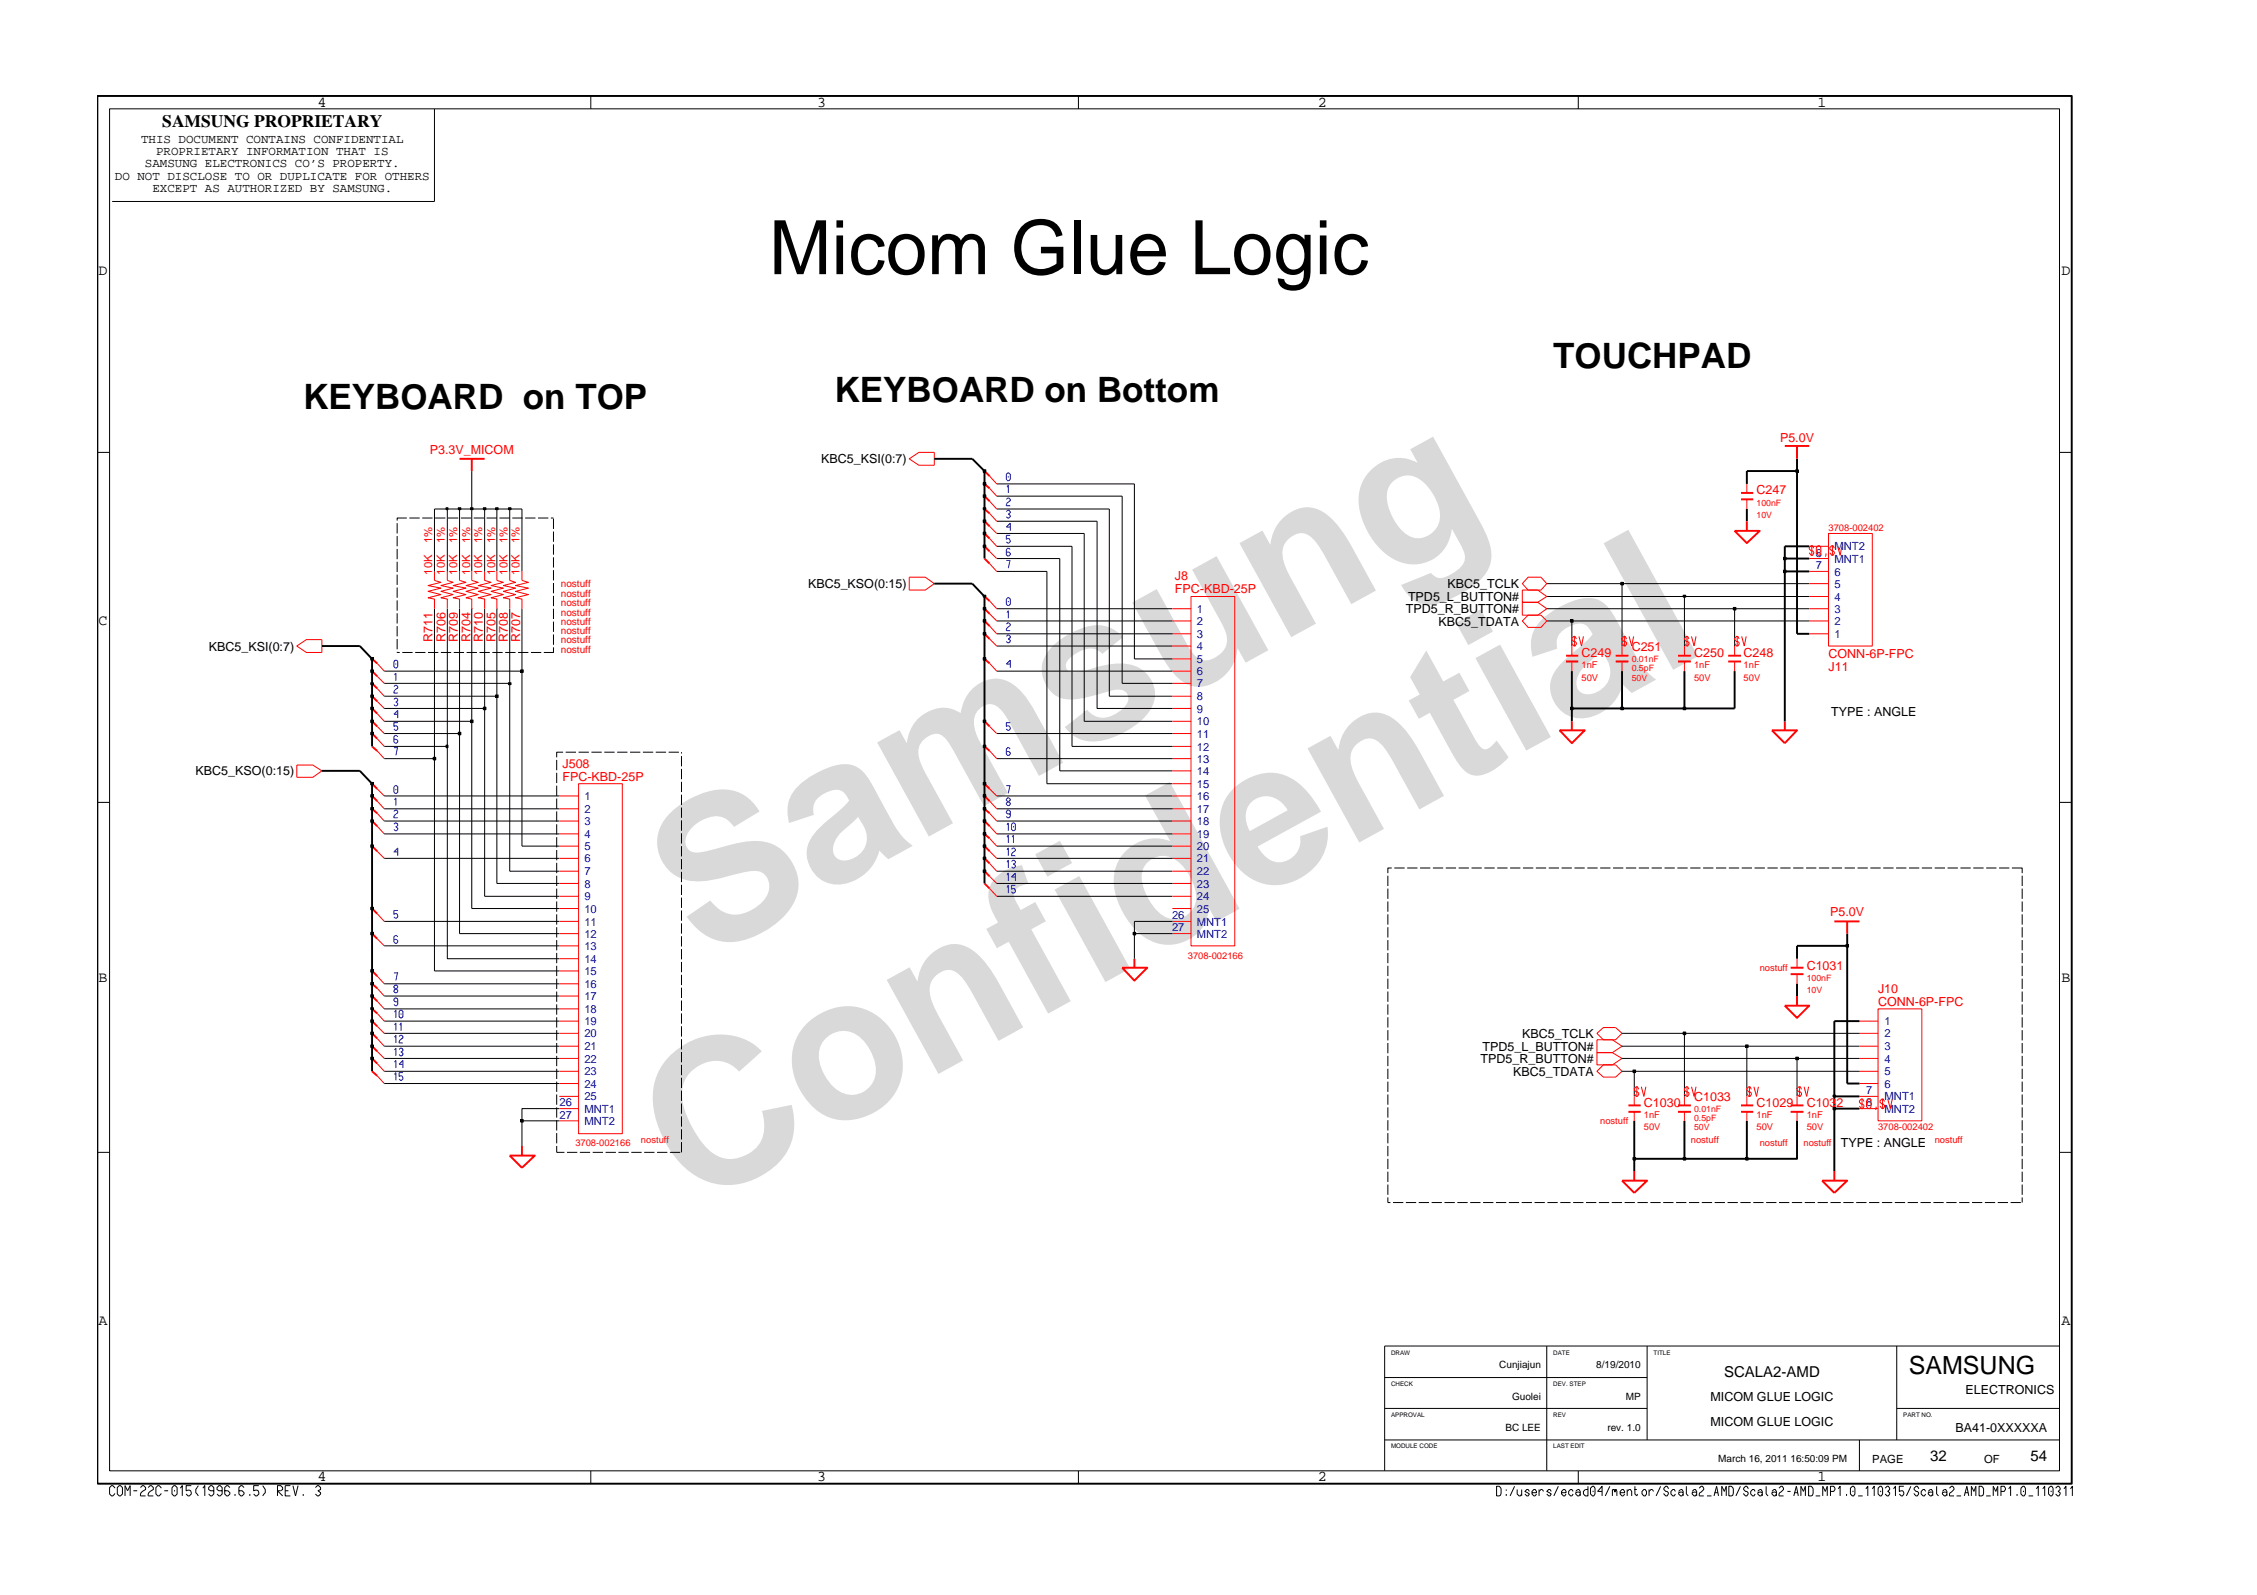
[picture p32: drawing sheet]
<svg xmlns="http://www.w3.org/2000/svg" width="297mm" height="210mm" viewBox="0 0 297 210" stroke-linecap="round" stroke-linejoin="round" font-family="sans-serif">
<defs><g id="words">
<g font-size="26.5" fill="#d9d9d9">
<text x="92.4" y="126.5" transform="rotate(-29 92.4 126.5)">Samsung</text>
<text x="91.1" y="159.2" transform="rotate(-29 91.1 159.2)">Confidential</text>
</g>
<text font-size="9.9" x="101.2" y="36.1">Micom Glue Logic</text>
<g font-size="4.6">
<text x="39.9" y="53.8">KEYBOARD on TOP</text>
<text x="109.8" y="52.9">KEYBOARD on Bottom</text>
<text x="204.4" y="48.4">TOUCHPAD</text>
</g>
<text font-size="3.3" x="251.2" y="180.8">SAMSUNG</text>
<text font-size="2.3" x="21.4" y="16.7">SAMSUNG PROPRIETARY</text>
<g font-size="2">
<text x="41.8" y="14">4</text>
<text x="107.6" y="14">3</text>
<text x="173.4" y="14">2</text>
<text x="239.2" y="14">1</text>
<text x="13" y="36.2">D</text>
<text x="271.3" y="36.2">D</text>
<text x="13" y="82.3">C</text>
<text x="13" y="129.2">B</text>
<text x="271.3" y="129.2">B</text>
<text x="13" y="174.4">A</text>
<text x="271.3" y="174.4">A</text>
<text x="226.9" y="181.2">SCALA2-AMD</text>
<text x="41.8" y="195">4</text>
<text x="107.6" y="195">3</text>
<text x="173.4" y="195">2</text>
<text x="239.2" y="195">1</text>
<text x="254" y="192.2">32</text>
<text x="267.2" y="192.2">54</text>
</g>
<g font-size="1.6">
<text x="15.1" y="23.7">DO NOT DISCLOSE TO OR DUPLICATE FOR OTHERS</text>
<text x="18.6" y="18.8">THIS DOCUMENT CONTAINS CONFIDENTIAL</text>
<text x="19.1" y="22">SAMSUNG ELECTRONICS CO’S PROPERTY.</text>
<text x="20.5" y="20.4">PROPRIETARY INFORMATION THAT IS</text>
<text x="20.1" y="25.3">EXCEPT AS AUTHORIZED BY SAMSUNG.</text>
<text x="108.1" y="61">KBC5_KSI(0:7)</text>
<text x="106.3" y="77.4">KBC5_KSO(0:15)</text>
<text x="190.5" y="77.4">KBC5_TCLK</text>
<text x="185" y="80.7">TPD5_R_BUTTON#</text>
<text x="185.3" y="79.1">TPD5_L_BUTTON#</text>
<text x="189.3" y="82.3">KBC5_TDATA</text>
<text x="27.5" y="85.6">KBC5_KSI(0:7)</text>
<text x="241" y="94.3">TYPE : ANGLE</text>
<text x="25.7" y="102">KBC5_KSO(0:15)</text>
<text x="200.3" y="136.6">KBC5_TCLK</text>
<text x="194.9" y="139.9">TPD5_R_BUTTON#</text>
<text x="195.1" y="138.3">TPD5_L_BUTTON#</text>
<text x="199.1" y="141.6">KBC5_TDATA</text>
<text x="242.3" y="151">TYPE : ANGLE</text>
<text x="225.1" y="184.3">MICOM GLUE LOGIC</text>
<text x="258.7" y="183.5">ELECTRONICS</text>
<text x="225.1" y="187.6">MICOM GLUE LOGIC</text>
<text x="257.4" y="188.4">BA41-0XXXXXA</text>
</g>
<g font-size="1.6" fill="#f00">
<text x="56.6" y="59.7">P3.3V_MICOM</text>
<text x="234.3" y="58.1">P5.0V</text>
<text x="231.2" y="65">C247</text>
<text x="154.6" y="76.4">J8</text>
<text x="154.6" y="78.1">FPC-KBD-25P</text>
<text x="56.9" y="84.5" transform="rotate(-90 56.9 84.5)">R711</text>
<text x="58.6" y="84.5" transform="rotate(-90 58.6 84.5)">R706</text>
<text x="60.2" y="84.5" transform="rotate(-90 60.2 84.5)">R709</text>
<text x="61.9" y="84.5" transform="rotate(-90 61.9 84.5)">R704</text>
<text x="63.5" y="84.5" transform="rotate(-90 63.5 84.5)">R710</text>
<text x="65.2" y="84.5" transform="rotate(-90 65.2 84.5)">R705</text>
<text x="66.8" y="84.5" transform="rotate(-90 66.8 84.5)">R708</text>
<text x="68.4" y="84.5" transform="rotate(-90 68.4 84.5)">R707</text>
<text x="208.1" y="86.5">C249</text>
<text x="214.7" y="85.6">C251</text>
<text x="223" y="86.5">C250</text>
<text x="229.5" y="86.5">C248</text>
<text x="240.7" y="88.3">J11</text>
<text x="240.7" y="86.6">CONN-6P-FPC</text>
<text x="74" y="101.1">J508</text>
<text x="74" y="102.7">FPC-KBD-25P</text>
<text x="240.9" y="120.6">P5.0V</text>
<text x="237.8" y="127.6">C1031</text>
<text x="247.2" y="130.7">J10</text>
<text x="247.2" y="132.3">CONN-6P-FPC</text>
<text x="216.4" y="145.6">C1030</text>
<text x="223" y="144.9">C1033</text>
<text x="231.2" y="145.6">C1029</text>
<text x="237.8" y="145.6">C1032</text>
</g>
<g font-size="1.5" fill="#f00">
<text x="56.9" y="71.5" transform="rotate(-90 56.9 71.5)">1%</text>
<text x="58.6" y="71.5" transform="rotate(-90 58.6 71.5)">1%</text>
<text x="60.2" y="71.5" transform="rotate(-90 60.2 71.5)">1%</text>
<text x="61.9" y="71.5" transform="rotate(-90 61.9 71.5)">1%</text>
<text x="63.5" y="71.5" transform="rotate(-90 63.5 71.5)">1%</text>
<text x="65.2" y="71.5" transform="rotate(-90 65.2 71.5)">1%</text>
<text x="66.8" y="71.5" transform="rotate(-90 66.8 71.5)">1%</text>
<text x="68.4" y="71.5" transform="rotate(-90 68.4 71.5)">1%</text>
<text x="56.9" y="75.6" transform="rotate(-90 56.9 75.6)">10K</text>
<text x="58.6" y="75.6" transform="rotate(-90 58.6 75.6)">10K</text>
<text x="60.2" y="75.6" transform="rotate(-90 60.2 75.6)">10K</text>
<text x="61.9" y="75.6" transform="rotate(-90 61.9 75.6)">10K</text>
<text x="63.5" y="75.6" transform="rotate(-90 63.5 75.6)">10K</text>
<text x="65.2" y="75.6" transform="rotate(-90 65.2 75.6)">10K</text>
<text x="66.8" y="75.6" transform="rotate(-90 66.8 75.6)">10K</text>
<text x="68.4" y="75.6" transform="rotate(-90 68.4 75.6)">10K</text>
</g>
<g font-size="1.5" fill="#00f">
<text x="239" y="74.9">7</text>
<text x="239" y="73.3">8</text>
<text x="241.4" y="77.3">5</text>
<text x="241.4" y="75.7">6</text>
<text x="241.4" y="74">MNT1</text>
<text x="241.4" y="72.4">MNT2</text>
<text x="157.5" y="84">3</text>
<text x="157.5" y="82.3">2</text>
<text x="157.5" y="80.6">1</text>
<text x="241.4" y="84">1</text>
<text x="241.4" y="82.3">2</text>
<text x="241.4" y="80.6">3</text>
<text x="241.4" y="79">4</text>
<text x="157.5" y="85.6">4</text>
<text x="157.5" y="87.3">5</text>
<text x="157.5" y="88.9">6</text>
<text x="157.5" y="90.5">7</text>
<text x="157.5" y="92.2">8</text>
<text x="157.5" y="93.8">9</text>
<text x="157.5" y="95.5">10</text>
<text x="157.5" y="97.1">11</text>
<text x="157.5" y="98.8">12</text>
<text x="157.5" y="100.4">13</text>
<text x="157.5" y="102">14</text>
<text x="76.9" y="107">2</text>
<text x="76.9" y="105.3">1</text>
<text x="157.5" y="103.7">15</text>
<text x="157.5" y="105.3">16</text>
<text x="157.5" y="107">17</text>
<text x="76.9" y="110.3">4</text>
<text x="76.9" y="111.9">5</text>
<text x="76.9" y="113.5">6</text>
<text x="76.9" y="108.6">3</text>
<text x="157.5" y="108.6">18</text>
<text x="157.5" y="110.3">19</text>
<text x="157.5" y="111.9">20</text>
<text x="157.5" y="113.5">21</text>
<text x="76.9" y="115.2">7</text>
<text x="76.9" y="116.8">8</text>
<text x="76.9" y="118.5">9</text>
<text x="157.5" y="115.2">22</text>
<text x="157.5" y="116.8">23</text>
<text x="157.5" y="118.5">24</text>
<text x="76.9" y="120.1">10</text>
<text x="76.9" y="121.8">11</text>
<text x="76.9" y="123.4">12</text>
<text x="76.9" y="125">13</text>
<text x="154.3" y="121">26</text>
<text x="154.3" y="122.6">27</text>
<text x="157.5" y="120.1">25</text>
<text x="157.5" y="121.8">MNT1</text>
<text x="157.5" y="123.4">MNT2</text>
<text x="76.9" y="131.6">17</text>
<text x="76.9" y="126.7">14</text>
<text x="76.9" y="128.3">15</text>
<text x="76.9" y="130">16</text>
<text x="76.9" y="133.3">18</text>
<text x="76.9" y="134.9">19</text>
<text x="76.9" y="136.5">20</text>
<text x="248" y="134.9">1</text>
<text x="248" y="136.5">2</text>
<text x="76.9" y="138.2">21</text>
<text x="76.9" y="139.8">22</text>
<text x="76.9" y="141.5">23</text>
<text x="76.9" y="143.1">24</text>
<text x="245.6" y="144">7</text>
<text x="248" y="138.2">3</text>
<text x="248" y="139.8">4</text>
<text x="248" y="141.5">5</text>
<text x="248" y="143.1">6</text>
<text x="73.7" y="145.6">26</text>
<text x="73.7" y="147.3">27</text>
<text x="76.9" y="146.4">MNT1</text>
<text x="76.9" y="148">MNT2</text>
<text x="76.9" y="144.8">25</text>
<text x="245.6" y="145.6">8</text>
<text x="248" y="144.8">MNT1</text>
<text x="248" y="146.4">MNT2</text>
</g>
<g font-size="1.5">
<text x="246.4" y="192.5">PAGE</text>
<text x="261.1" y="192.5">OF</text>
</g>
<g font-size="1.3" fill="#f00">
<text x="73.8" y="77.3">nostuff</text>
<text x="73.8" y="78.6">nostuff</text>
<text x="73.8" y="83.5">nostuff</text>
<text x="73.8" y="81">nostuff</text>
<text x="73.8" y="79.7">nostuff</text>
<text x="73.8" y="82.2">nostuff</text>
<text x="73.8" y="84.7">nostuff</text>
<text x="73.8" y="85.9">nostuff</text>
</g>
<g font-size="1.3">
<text x="197.3" y="180.1">Cunjiajun</text>
<text x="199" y="184.2">Guolei</text>
<text x="210.1" y="180.1">8/19/2010</text>
<text x="214" y="184.2">MP</text>
<text x="198.1" y="188.3">BC LEE</text>
<text x="211.5" y="188.3">rev. 1.0</text>
<text x="226.1" y="192.4">March 16, 2011 16:50:09 PM</text>
</g>
<g font-size="1.2" fill="#f00">
<text x="231.2" y="66.6">100nF</text>
<text x="231.2" y="68.2">10V</text>
<text x="240.7" y="69.9">3708-002402</text>
<text x="208.1" y="87.9">1nF</text>
<text x="208.1" y="89.6">50V</text>
<text x="214.7" y="87.1">0.01nF</text>
<text x="214.7" y="88.3">0.5pF</text>
<text x="214.7" y="89.6">50V</text>
<text x="223" y="89.6">50V</text>
<text x="223" y="87.9">1nF</text>
<text x="229.5" y="89.6">50V</text>
<text x="229.5" y="87.9">1nF</text>
<text x="156.3" y="126.2">3708-002166</text>
<text x="231.6" y="127.8">nostuff</text>
<text x="237.8" y="130.7">10V</text>
<text x="237.8" y="129">100nF</text>
<text x="210.6" y="147.9">nostuff</text>
<text x="216.4" y="148.8">50V</text>
<text x="216.4" y="147.2">1nF</text>
<text x="223" y="146.3">0.01nF</text>
<text x="223" y="147.6">0.5pF</text>
<text x="223" y="148.8">50V</text>
<text x="231.2" y="148.8">50V</text>
<text x="231.2" y="147.2">1nF</text>
<text x="237.8" y="147.2">1nF</text>
<text x="237.8" y="148.8">50V</text>
<text x="247.2" y="148.8">3708-002402</text>
<text x="75.7" y="150.8">3708-002166</text>
<text x="84.4" y="150.4">nostuff</text>
<text x="222.5" y="150.4">nostuff</text>
<text x="231.6" y="150.8">nostuff</text>
<text x="237.3" y="150.8">nostuff</text>
<text x="254.6" y="150.4">nostuff</text>
</g>
<g font-size=".8">
<text x="183.1" y="178.3">DRAW</text>
<text x="204.4" y="178.3">DATE</text>
<text x="217.6" y="178.3">TITLE</text>
<text x="183.1" y="182.3">CHECK</text>
<text x="204.4" y="182.3">DEV. STEP</text>
<text x="183.1" y="186.5">APPROVAL</text>
<text x="183.1" y="190.6">MODULE CODE</text>
<text x="204.4" y="186.5">REV</text>
<text x="204.4" y="190.6">LAST EDIT</text>
<text x="250.5" y="186.5">PART NO.</text>
</g>
</g></defs>
<g fill="none" stroke="#f00" stroke-width=".25">
<path d="M234.9 58.7h3.2M236.5 58.7v1.7M60.5 60.4h3.3M62.1 60.4v1.6M129.6 62l.6 .7M129.6 68.6l.6 .7M129.6 65.3l.6 .7M129.6 71.9l.6 .7M129.6 78.5l.6 .6M129.6 63.7l.6 .6M129.6 67l.6 .6M129.6 73.5l.6 .7"/>
<path d="M129.6 70.2l.6 .7M228.3 69.9h3.3l-1.7 1.6zM229.1 64.9h1.6M229.1 65.7h1.6M229.9 68.6v1.3M49 86.7l.6 .6M49 88.3l.6 .7M49 91.6l.6 .7M49 93.2l.6 .7M49 96.5l.6 .7M49 98.2l.6 .6M49 89.9l.6 .7"/>
<path d="M49 94.9l.6 .7M129.6 81.7l.6 .7M129.6 94.9l.6 .7M129.6 80.1l.6 .7M129.6 83.4l.6 .7M129.6 86.7l.6 .6M129.6 98.2l.6 .6M205.3 96.1h3.3l-1.7 1.7zM206.1 86.3h1.6M206.1 87.1h1.6M206.9 94.9v1.2M212.6 86.3h1.7"/>
<path d="M212.6 87.1h1.7M220.8 86.3h1.7M220.8 87.1h1.7M227.4 86.3h1.7M227.4 87.1h1.7M233.2 96.1h3.3l-1.6 1.7zM234.9 94.9v1.2M49 104.7l.6 .7M49 108l.6 .7M49 106.4l.6 .6M49 111.4l.6 .6M49 119.6l.6 .6"/>
<path d="M49 103.1l.6 .7M129.6 104.7l.6 .7M129.6 109.7l.6 .6M129.6 114.7l.6 .6M129.6 113l.6 .6M129.6 116.3l.6 .6M129.6 103.1l.6 .7M129.6 106.4l.6 .6M129.6 108l.6 .7M129.6 111.4l.6 .6M49 122.9l.6 .6M49 127.8l.6 .7"/>
<path d="M49 131.1l.6 .7M49 129.5l.6 .6M49 132.8l.6 .6M49 136l.6 .7M49 134.4l.6 .7M49 137.7l.6 .7M49 139.3l.6 .7M147.7 127.4h3.3l-1.7 1.6zM149.3 126.2v1.2M234.9 132.3h3.2l-1.6 1.7zM235.7 127.4h1.6M235.7 128.2h1.6"/>
<path d="M236.5 131.1v1.2M241.4 121.3h3.3M243.1 121.3v1.6M49 141l.6 .6M67.1 152.1h3.3l-1.7 1.6zM68.7 150.8v1.3M213.5 155.4h3.3l-1.7 1.6zM214.3 145.5h1.6M214.3 146.3h1.6M215.1 154.1v1.3M220.8 145.5h1.7M220.8 146.3h1.7"/>
<path d="M229.1 145.5h1.6M229.1 146.3h1.6M235.7 145.5h1.6M235.7 146.3h1.6M239.8 155.4h3.3l-1.7 1.6zM241.4 154.1v1.3"/>
</g>
<g fill="none" stroke="#f00" stroke-width=".13">
<path d="M57.2 75.2v1.2l.8 .2-1.7 .5 1.7 .3-1.7 .4 1.7 .4-1.7 .5 .9 .1v1.3M58.9 75.2v1.2l.7 .2-1.6 .5 1.6 .3-1.6 .4 1.6 .4-1.6 .5 .9 .1v1.3M60.5 75.2v1.2l.8 .2-1.7 .5 1.7 .3-1.7 .4 1.7 .4-1.7 .5 .9 .1v1.3M62.1 75.2v1.2l.8 .2-1.6 .5 1.6 .3-1.6 .4 1.6 .4-1.6 .5 .8 .1v1.3h.1M63.8 75.2v1.2l.8 .2-1.7 .5 1.7 .3-1.7 .4 1.7 .4-1.7 .5 .9 .1v1.3M65.4 75.2v1.2l.8 .2-1.6 .5 1.6 .3-1.6 .4 1.6 .4-1.6 .5 .8 .1v1.3h.1M67.1 75.2v1.2l.7 .2-1.6 .5 1.6 .3-1.6 .4 1.6 .4-1.6 .5 .9 .1v1.3M68.7 75.2v1.2l.8 .2-1.7 .5 1.7 .3-1.7 .4 1.7 .4-1.7 .5 .9 .1v1.3M119.7 76h2.1l1.2 .8-1.2 .9h-2.1zM119.7 60.4l1.2-.9h2.1v1.7h-2.1zM130.2 62.7l1 1M130.2 69.3l1 .9"/>
<path d="M130.2 66l1 1M130.2 72.6l1 .9M130.2 79.1l1 1M130.2 64.3l1 1M130.2 67.6l1 1M130.2 74.2l1 1M130.2 70.9l1 1M156.7 78.5h5.8v46h-5.8zM200.3 79.3h2.1l1.2 .8-1.2 .9h-2.1zM200.3 77.7h2.1l1.2 .8-1.2 .8h-2.1zM201.1 76h1.7l.8 .8-.8 .9h-1.7l-.8-.9zM229.9 63.7v1.2"/>
<path d="M229.9 65.7v1.3M238.1 78.5h2.6M238.1 76.8h2.6M238.1 75.2h2.6M238.1 73.5h2.6M238.1 71.9h2.6M238.4 71.8v1.3M238.7 72.2l-.2-.4h-.1l-.3 .3v.1l.6 .5-.2 .4h-.1l-.3-.4M239 72.1l.3-.3h.2l.1 .3v.7l-.1 .3h-.2l-.3-.3zM240.3 72.8l-.1 .5M240.7 70.2h5.7v14.8h-5.7zM241.2 71.8v1.3"/>
<path d="M241.4 72.2l-.2-.4h-.1l-.3 .3v.1l.6 .5-.2 .4h-.1l-.3-.4M241.8 71.8l.4 1.3 .2-1.3M39.1 85l1.2-.8h2.1v1.7h-2.1zM49.6 87.3l1 1M49.6 89l1 .9M49.6 92.3l1 .9M49.6 93.9l1 1M49.6 97.2l1 1M49.6 98.8l1 1M49.6 90.6l1 1M49.6 95.6l1 .9M130.2 82.4l1 1"/>
<path d="M130.2 95.6l1 .9M130.2 80.8l1 .9M130.2 84.1l1 .9M130.2 87.3l1 1M130.2 98.8l1 1M154.3 83.4h2.4M154.3 81.7h2.4M154.3 80.1h2.4M154.3 85h2.4M154.3 86.7h2.4M154.3 88.3h2.4M154.3 89.9h2.4"/>
<path d="M154.3 91.6h2.4M154.3 93.2h2.4M154.3 94.9h2.4M154.3 96.5h2.4M154.3 98.2h2.4M154.3 99.8h2.4M200.3 81.7l.8-.7h1.7l.8 .7-.8 .9h-1.7zM206.9 85v1.3M206.9 87.1v1.2M207.2 83.7v1.3M207.5 84.1l-.2-.4h-.2l-.2 .3v.2l.2 .2h.2l.2 .2-.2 .4h-.2l-.2-.3M207.8 83.7l.3 1.3 .3-1.3"/>
<path d="M213.5 85v1.3M213.5 87.1v1.2M213.8 83.7v1.3M214.1 84.1l-.2-.4h-.2l-.2 .3v.2l.6 .4-.2 .4h-.2l-.2-.3M214.4 83.7l.3 1.3 .3-1.3M221.7 85v1.3M221.7 87.1v1.2M222 83.7v1.3M222.3 84.1l-.2-.4h-.2l-.2 .3v.2l.2 .2h.2l.2 .2-.2 .4h-.2l-.2-.3M222.6 83.7l.4 1.3 .2-1.3M228.3 85v1.3M228.3 87.1v1.2"/>
<path d="M228.6 83.7v1.3M228.9 84.1l-.2-.4h-.2l-.2 .3v.2l.6 .4-.2 .4h-.2l-.2-.3M229.2 83.7l.4 1.3 .2-1.3M238.1 83.4h2.6M238.1 81.7h2.6M238.1 80.1h2.6M39.1 100.7h2.1l1.2 .7-1.2 .9h-2.1zM49.6 105.4l1 1M49.6 108.7l1 1M49.6 107l1 1M49.6 112l1 1M49.6 103.8l1 .9"/>
<path d="M73.6 104.7h2.5M73.6 106.4h2.5M73.6 108h2.5M73.6 109.7h2.5M73.6 111.4h2.5M73.6 113h2.5M73.6 114.7h2.5M73.6 116.3h2.5M73.6 118h2.5M73.6 119.6h2.5M76.1 103.1h5.8v46.1h-5.8zM130.2 105.4l1 1"/>
<path d="M130.2 110.3l1 1.1M130.2 115.3l1 1M130.2 113.6l1 1.1M130.2 116.9l1 1.1M130.2 103.8l1 .9M130.2 107l1 1M130.2 108.7l1 1M130.2 112l1 1M154.3 104.7h2.4M154.3 106.4h2.4M154.3 108h2.4M154.3 109.7h2.4"/>
<path d="M154.3 111.4h2.4M154.3 113h2.4M154.3 114.7h2.4M154.3 116.3h2.4M154.3 118h2.4M154.3 119.6h2.4M154.3 101.4h2.4M154.3 103.1h2.4M49.6 123.5l1 1M49.6 120.2l1 1.1M49.6 128.5l1 1M49.6 131.8l1 1"/>
<path d="M49.6 130.1l1 1M49.6 133.4l1 1M49.6 136.7l1 1M49.6 135.1l1 .9M49.6 138.4l1 .9M49.6 140l1 1M73.6 134.4h2.5M73.6 136h2.5M73.6 137.7h2.5M73.6 139.3h2.5M73.6 121.3h2.5M73.6 122.9h2.5"/>
<path d="M73.6 124.5h2.5M73.6 126.2h2.5M73.6 127.8h2.5M73.6 129.5h2.5M73.6 131.1h2.5M73.6 132.8h2.5M154.3 121.3h2.4M154.3 122.9h2.4M210.2 136.8h2l1.3 .9-1.3 .8h-2zM210.2 136l.8-.8h1.6l.9 .8-.9 .8h-1.6zM210.2 138.5h2l1.3 .8-1.3 .8h-2zM236.5 126.2v1.2"/>
<path d="M236.5 128.2v1.3M244.7 134.4h2.5M244.7 136h2.5M244.7 137.7h2.5M244.7 139.3h2.5M247.2 132.8h5.7v14.7h-5.7zM49.6 141.6l1 1M73.6 141h2.5M73.6 142.6h2.5M73.6 144.3h2.5M73.6 145.9h2.5M73.6 147.5h2.5"/>
<path d="M210.2 141l.8-.9h1.6l.9 .9-.9 .7h-1.6zM215.1 144.3v1.2M215.1 146.3v1.2M215.4 143v1.3M215.7 143.4l-.2-.4h-.2l-.2 .3v.1l.2 .3h.2l.2 .2-.2 .4h-.2l-.2-.4M216 143l.4 1.3 .2-1.3M221.7 144.3v1.2M221.7 146.3v1.2M222 143v1.3M222.3 143.4l-.2-.4h-.2l-.2 .3v.1l.6 .5-.2 .4h-.2l-.2-.4M222.6 143l.4 1.3 .2-1.3M229.9 144.3v1.2"/>
<path d="M229.9 146.3v1.2M230.2 143v1.3M230.5 143.4l-.2-.4h-.1l-.3 .3v.1l.3 .3h.1l.2 .2-.2 .4h-.1l-.3-.4M230.8 143l.4 1.3 .2-1.3M236.5 144.3v1.2M236.5 146.3v1.2M236.8 143v1.3M237.1 143.4l-.2-.4h-.1l-.3 .3v.1l.6 .5-.2 .4h-.1l-.3-.4M237.4 143l.4 1.3 .2-1.3M244.7 141h2.5M244.7 142.6h2.5M244.7 144.3h2.5"/>
<path d="M244.7 145.9h2.5M245.1 144.6v1.3M245.3 145l-.2-.4h-.1l-.3 .3v.1l.6 .5-.2 .4h-.1l-.3-.3M245.6 144.9l.3-.3h.2l.1 .3v.7l-.1 .3h-.2l-.3-.3zM246.9 145.6l-.1 .5M247.8 144.6v1.3M248 145l-.2-.4h-.1l-.3 .3v.1l.6 .5-.2 .4h-.1l-.3-.3M248.4 144.6l.4 1.3 .2-1.3"/>
</g>
<g fill="none" stroke="#000" stroke-width=".25">
<path d="M12.8 12.6h259.9v182.7h-259.9zM123 60.4h5l1.6 1.6v11.5M123 76.8h5l1.6 1.7v37.8M229.9 67v1.6M234.9 75.2h3.2M234.9 73.5h3.2M236.5 62h-6.6v1.7M236.5 60.4v23h1.6M238.1 71.9h-3.2v23M42.4 85h5l1.6 1.7v11.5M206.9 88.3v6.6M213.5 88.3v4.9"/>
<path d="M221.7 88.3v4.9M228.3 88.3v4.9h-21.4M42.4 101.4h5l1.6 1.7v37.9M236.5 129.5v1.6M243.1 122.9v19.7h1.6M243.1 124.5h-6.6v1.7M244.7 134.4h-3.3v19.7M215.1 147.5v6.6M215.1 152.5h14.8M221.7 147.5v5M229.9 147.5v5M236.5 147.5v5h-6.6"/>
<path d="M241.4 145.9h3.3M241.4 144.3h3.3"/>
</g>
<g fill="#000">
<path d="M58.7 66.8h.3v.3h-.3z" fill-rule="evenodd"/>
<path d="M60.3 66.8h.3v.3h-.3z" fill-rule="evenodd"/>
<path d="M61.9 66.8h.4v.3h-.4z" fill-rule="evenodd"/>
<path d="M63.6 66.8h.4v.3h-.4z" fill-rule="evenodd"/>
<path d="M65.2 66.8h.4v.3h-.4z" fill-rule="evenodd"/>
<path d="M66.9 66.8h.4v.3h-.4z" fill-rule="evenodd"/>
<path d="M129.4 78.3h.3v.3h-.3z" fill-rule="evenodd"/>
<path d="M129.4 71.7h.3v.4h-.3z" fill-rule="evenodd"/>
<path d="M129.4 70h.3v.4h-.3z" fill-rule="evenodd"/>
<path d="M129.4 68.4h.3v.4h-.3z" fill-rule="evenodd"/>
<path d="M129.4 66.8h.3v.3h-.3z" fill-rule="evenodd"/>
<path d="M129.4 65.1h.3v.4h-.3z" fill-rule="evenodd"/>
<path d="M129.4 63.5h.3v.4h-.3z" fill-rule="evenodd"/>
<path d="M129.4 61.8h.3v.4h-.3z" fill-rule="evenodd"/>
<path d="M213.3 76.6h.3v.4h-.3z" fill-rule="evenodd"/>
<path d="M221.5 78.3h.4v.3h-.4z" fill-rule="evenodd"/>
<path d="M234.7 75h.4v.4h-.4z" fill-rule="evenodd"/>
<path d="M234.7 73.3h.4v.4h-.4z" fill-rule="evenodd"/>
<path d="M236.3 61.8h.4v.4h-.4z" fill-rule="evenodd"/>
<path d="M48.8 96.4h.3v.3h-.3z" fill-rule="evenodd"/>
<path d="M48.8 94.8h.3v.3h-.3z" fill-rule="evenodd"/>
<path d="M48.8 93.1h.3v.3h-.3z" fill-rule="evenodd"/>
<path d="M48.8 91.5h.3v.3h-.3z" fill-rule="evenodd"/>
<path d="M48.8 89.8h.3v.3h-.3z" fill-rule="evenodd"/>
<path d="M48.8 88.2h.3v.3h-.3z" fill-rule="evenodd"/>
<path d="M48.8 86.5h.3v.4h-.3z" fill-rule="evenodd"/>
<path d="M58.7 98.1h.3v.3h-.3z" fill-rule="evenodd"/>
<path d="M60.3 96.4h.3v.3h-.3z" fill-rule="evenodd"/>
<path d="M61.9 94.8h.4v.3h-.4z" fill-rule="evenodd"/>
<path d="M63.6 93.1h.4v.3h-.4z" fill-rule="evenodd"/>
<path d="M65.2 91.5h.4v.3h-.4z" fill-rule="evenodd"/>
<path d="M66.9 89.8h.4v.3h-.4z" fill-rule="evenodd"/>
<path d="M68.5 88.2h.4v.3h-.4z" fill-rule="evenodd"/>
<path d="M129.4 98.1h.3v.3h-.3z" fill-rule="evenodd"/>
<path d="M129.4 94.8h.3v.3h-.3z" fill-rule="evenodd"/>
<path d="M129.4 86.5h.3v.4h-.3z" fill-rule="evenodd"/>
<path d="M129.4 83.2h.3v.4h-.3z" fill-rule="evenodd"/>
<path d="M129.4 81.5h.3v.4h-.3z" fill-rule="evenodd"/>
<path d="M129.4 79.9h.3v.4h-.3z" fill-rule="evenodd"/>
<path d="M206.7 93.1h.3v.3h-.3z" fill-rule="evenodd"/>
<path d="M206.7 81.5h.3v.4h-.3z" fill-rule="evenodd"/>
<path d="M213.3 93.1h.3v.3h-.3z" fill-rule="evenodd"/>
<path d="M221.5 93.1h.4v.3h-.4z" fill-rule="evenodd"/>
<path d="M228.1 79.9h.4v.4h-.4z" fill-rule="evenodd"/>
<path d="M48.8 119.4h.3v.3h-.3z" fill-rule="evenodd"/>
<path d="M48.8 111.2h.3v.3h-.3z" fill-rule="evenodd"/>
<path d="M48.8 107.9h.3v.3h-.3z" fill-rule="evenodd"/>
<path d="M48.8 106.3h.3v.3h-.3z" fill-rule="evenodd"/>
<path d="M48.8 104.6h.3v.3h-.3z" fill-rule="evenodd"/>
<path d="M48.8 103h.3v.3h-.3z" fill-rule="evenodd"/>
<path d="M57 99.7h.3v.3h-.3z" fill-rule="evenodd"/>
<path d="M129.4 114.5h.3v.3h-.3z" fill-rule="evenodd"/>
<path d="M129.4 112.8h.3v.3h-.3z" fill-rule="evenodd"/>
<path d="M129.4 111.2h.3v.3h-.3z" fill-rule="evenodd"/>
<path d="M129.4 109.6h.3v.3h-.3z" fill-rule="evenodd"/>
<path d="M129.4 107.9h.3v.3h-.3z" fill-rule="evenodd"/>
<path d="M129.4 106.3h.3v.3h-.3z" fill-rule="evenodd"/>
<path d="M129.4 104.6h.3v.3h-.3z" fill-rule="evenodd"/>
<path d="M129.4 103h.3v.3h-.3z" fill-rule="evenodd"/>
<path d="M48.8 139.1h.3v.4h-.3z" fill-rule="evenodd"/>
<path d="M48.8 137.5h.3v.4h-.3z" fill-rule="evenodd"/>
<path d="M48.8 135.8h.3v.4h-.3z" fill-rule="evenodd"/>
<path d="M48.8 134.2h.3v.3h-.3z" fill-rule="evenodd"/>
<path d="M48.8 132.6h.3v.3h-.3z" fill-rule="evenodd"/>
<path d="M48.8 130.9h.3v.3h-.3z" fill-rule="evenodd"/>
<path d="M48.8 129.3h.3v.3h-.3z" fill-rule="evenodd"/>
<path d="M48.8 127.6h.3v.3h-.3z" fill-rule="evenodd"/>
<path d="M48.8 122.7h.3v.3h-.3z" fill-rule="evenodd"/>
<path d="M149.1 122.7h.4v.3h-.4z" fill-rule="evenodd"/>
<path d="M221.5 135.8h.4v.4h-.4z" fill-rule="evenodd"/>
<path d="M229.7 137.5h.4v.4h-.4z" fill-rule="evenodd"/>
<path d="M236.3 139.1h.4v.4h-.4z" fill-rule="evenodd"/>
<path d="M242.9 124.3h.4v.3h-.4z" fill-rule="evenodd"/>
<path d="M68.5 147.3h.4v.4h-.4z" fill-rule="evenodd"/>
<path d="M214.9 152.3h.4v.4h-.4z" fill-rule="evenodd"/>
<path d="M214.9 140.8h.4v.4h-.4z" fill-rule="evenodd"/>
<path d="M221.5 152.3h.4v.4h-.4z" fill-rule="evenodd"/>
<path d="M229.7 152.3h.4v.4h-.4z" fill-rule="evenodd"/>
<path d="M241.2 145.7h.4v.4h-.4z" fill-rule="evenodd"/>
<path d="M241.2 144.1h.4v.3h-.4z" fill-rule="evenodd"/>
</g>
<g fill="none" stroke="#000" stroke-width=".13">
<path d="M14.4 14.3h256.6v179.3h-256.6zM57.2 14.3v12.2h-42.4M77.8 12.6v1.7M141.9 12.6v1.7M207.7 12.6v1.7M12.8 59.5h1.6M271 59.5h1.7M52.3 68.8v1.4M52.3 70.5v1.4M52.3 72.2v1.4M52.3 73.9v1.4M52.3 75.6v1.4"/>
<path d="M52.3 77.3v1.4M52.3 79v1.4M53.5 68.2h-1.2v.3M53.9 68.2h1.3M55.6 68.2h1.3M57.2 75.2v-8.2h11.5v8.2M57.3 68.2h1.3M58.7 66.8h.3v.3h-.3zM58.9 67v8.2M59 68.2h1.3M60.3 66.8h.3v.3h-.3zM60.5 67v8.2"/>
<path d="M60.6 68.2h1.4M61.9 66.8h.4v.3h-.4zM62.1 62v13.2M62.3 68.2h1.4M63.6 66.8h.4v.3h-.4zM63.8 67v8.2M64 68.2h1.4M65.2 66.8h.4v.3h-.4zM65.4 67v8.2M65.7 68.2h1.4M66.9 66.8h.4v.3h-.4zM67.1 67v8.2"/>
<path d="M67.4 68.2h1.4M69.1 68.2h1.4M70.8 68.2h1.4M72.5 68.2h.3M72.8 68.3v1.3M72.8 69.9v1.4M72.8 71.6v1.4M72.8 73.3v1.4M72.8 75v1.4M72.8 76.7v1.4M72.8 78.4v1.4M129.4 79.9h.3v.4h-.3z"/>
<path d="M129.4 78.3h.3v.3h-.3zM129.4 71.7h.3v.4h-.3zM129.4 70h.3v.4h-.3zM129.4 68.4h.3v.4h-.3zM129.4 66.8h.3v.3h-.3zM129.4 65.1h.3v.4h-.3zM129.4 63.5h.3v.4h-.3zM129.4 61.8h.3v.4h-.3zM131.2 68.6h13.2v24.6h9.9M131.2 63.7h18.1v23h5M131.2 75.2h6.6v27.9h16.5M131.2 73.5h8.3v27.9h14.8"/>
<path d="M131.2 71.9h9.9v26.3h13.2M131.2 70.2h11.5v24.7h11.6M131.2 67h14.8v24.6h8.3M131.2 65.3h16.5v24.6h6.6M203.6 78.5h34.5M203.6 76.8h34.5M213.3 76.6h.3v.4h-.3zM213.5 76.8v8.2M221.5 78.3h.4v.3h-.4zM221.7 78.5v6.5M228.1 79.9h.4v.4h-.4zM234.7 75h.4v.4h-.4z"/>
<path d="M234.7 73.3h.4v.4h-.4zM236.3 61.8h.4v.4h-.4zM48.8 96.4h.3v.3h-.3zM48.8 94.8h.3v.3h-.3zM48.8 93.1h.3v.3h-.3zM48.8 91.5h.3v.3h-.3zM48.8 89.8h.3v.3h-.3zM48.8 88.2h.3v.3h-.3zM48.8 86.5h.3v.4h-.3zM50.6 99.8h6.6M50.6 98.2h8.3M50.6 96.5h9.9"/>
<path d="M50.6 94.9h11.5M50.6 93.2h13.2M50.6 91.6h14.8M50.6 89.9h16.5M50.6 88.3h18.1M52.3 85.8v.1h.3M52.3 80.7v1.4M52.3 82.4v1.3M52.3 84.1v1.3M52.9 85.9h1.4M54.6 85.9h1.4M56.3 85.9h1.4"/>
<path d="M57 99.7h.3v.3h-.3zM57.2 80.1v47.7h16.4M58 85.9h1.4M58.7 98.1h.3v.3h-.3zM58.9 98.2v28h14.7M58.9 80.1v18.1M59.7 85.9h1.4M60.3 96.4h.3v.3h-.3zM60.5 80.1v42.8h13.1M61.4 85.9h1.4M61.9 94.8h.4v.3h-.4zM62.1 80.1v39.5h11.5"/>
<path d="M63.1 85.9h1.4M63.6 93.1h.4v.3h-.4zM63.8 80.1v37.9h9.8M64.8 85.9h1.4M65.2 91.5h.4v.3h-.4zM65.4 80.1v36.2h8.2M66.5 85.9h1.3M66.9 89.8h.4v.3h-.4zM67.1 80.1v34.6h6.5M68.2 85.9h1.3M68.5 88.2h.4v.3h-.4zM68.7 80.1v31.3h4.9"/>
<path d="M69.9 85.9h1.3M72.8 85.2v.7h-1.2M72.8 80.1v1.4M72.8 81.8v1.4M72.8 83.5v1.4M74.1 99h-.8v.7M74.5 99h1.3M76.1 99h1.4M77.8 99h1.4M79.5 99h1.4M81.2 99h1.4M82.9 99h1.4"/>
<path d="M84.6 99h1.4M86.3 99h1.4M88 99h1.4M89.7 99v.2M89.7 99.5v1.4M129.4 98.1h.3v.3h-.3zM129.4 94.8h.3v.3h-.3zM129.4 86.5h.3v.4h-.3zM129.4 83.2h.3v.4h-.3zM129.4 81.5h.3v.4h-.3zM131.2 99.8h23.1M131.2 96.5h23.1"/>
<path d="M131.2 88.3h23.1M131.2 85h23.1M131.2 83.4h23.1M131.2 81.7h23.1M131.2 80.1h23.1M203.6 81.7h34.5M203.6 80.1h34.5M206.7 93.1h.3v.3h-.3zM206.7 81.5h.3v.4h-.3zM206.9 81.7v3.3M213.3 93.1h.3v.3h-.3zM221.5 93.1h.4v.3h-.4z"/>
<path d="M228.3 80.1v4.9M12.8 105.6h1.6M48.8 119.4h.3v.3h-.3zM48.8 111.2h.3v.3h-.3zM48.8 107.9h.3v.3h-.3zM48.8 106.3h.3v.3h-.3zM48.8 104.6h.3v.3h-.3zM48.8 103h.3v.3h-.3zM50.6 113h23M50.6 109.7h23M50.6 108h23M50.6 106.4h23"/>
<path d="M50.6 104.7h23M73.3 100v1.4M73.3 101.7v1.4M73.3 103.4v1.3M73.3 105.1v1.3M73.3 106.8v1.3M73.3 108.5v1.3M73.3 110.2v1.3M73.3 111.9v1.3M73.3 113.6v1.3M73.3 115.2v1.4M73.3 116.9v1.4"/>
<path d="M73.3 118.6v1.4M89.7 101.2v1.3M89.7 102.9v1.3M89.7 104.6v1.3M89.7 106.3v1.3M89.7 108v1.3M89.7 109.7v1.3M89.7 111.4v1.3M89.7 113v1.4M89.7 114.7v1.4M89.7 116.4v1.4M89.7 118.1v1.4"/>
<path d="M89.7 119.8v1.4M129.4 114.5h.3v.3h-.3zM129.4 112.8h.3v.3h-.3zM129.4 111.2h.3v.3h-.3zM129.4 109.6h.3v.3h-.3zM129.4 107.9h.3v.3h-.3zM129.4 106.3h.3v.3h-.3zM129.4 104.6h.3v.3h-.3zM129.4 103h.3v.3h-.3zM131.2 118h23.1M131.2 116.3h23.1M131.2 114.7h23.1"/>
<path d="M131.2 113h23.1M131.2 111.4h23.1M131.2 109.7h23.1M131.2 108h23.1M131.2 106.4h23.1M131.2 104.7h23.1M182.7 115.2v1.4M182.7 116.9v1.4M182.7 118.6v1.4M183.2 114.2h-.5v.7M183.5 114.2h1.4M185.2 114.2h1.3"/>
<path d="M186.9 114.2h1.3M188.6 114.2h1.3M190.3 114.2h1.3M192 114.2h1.3M193.7 114.2h1.3M195.4 114.2h1.3M197 114.2h1.4M198.7 114.2h1.4M200.4 114.2h1.4M202.1 114.2h1.4M203.8 114.2h1.4M205.5 114.2h1.4"/>
<path d="M207.2 114.2h1.4M208.9 114.2h1.4M210.6 114.2h1.3M212.3 114.2h1.3M214 114.2h1.3M215.7 114.2h1.3M217.4 114.2h1.3M219.1 114.2h1.3M220.8 114.2h1.3M222.4 114.2h1.4M224.1 114.2h1.4M225.8 114.2h1.4"/>
<path d="M227.5 114.2h1.4M229.2 114.2h1.4M230.9 114.2h1.4M232.6 114.2h1.4M234.3 114.2h1.4M236 114.2h1.3M237.7 114.2h1.3M239.4 114.2h1.3M241.1 114.2h1.3M242.8 114.2h1.3M244.5 114.2h1.3M246.2 114.2h1.3"/>
<path d="M247.8 114.2h1.4M249.5 114.2h1.4M251.2 114.2h1.4M252.9 114.2h1.4M254.6 114.2h1.4M256.3 114.2h1.4M258 114.2h1.4M259.7 114.2h1.4M261.4 114.2h1.3M263.1 114.2h1.3M264.8 114.2h1.3v.7M266.1 115.2v1.4"/>
<path d="M266.1 116.9v1.4M266.1 118.6v1.4M271 105.6h1.7M48.8 139.1h.3v.4h-.3zM48.8 137.5h.3v.4h-.3zM48.8 135.8h.3v.4h-.3zM48.8 134.2h.3v.3h-.3zM48.8 132.6h.3v.3h-.3zM48.8 130.9h.3v.3h-.3zM48.8 129.3h.3v.3h-.3zM48.8 127.6h.3v.3h-.3zM48.8 122.7h.3v.3h-.3z"/>
<path d="M50.6 139.3h23M50.6 137.7h23M50.6 136h23M50.6 134.4h23M50.6 132.8h23M50.6 131.1h23M50.6 129.5h23M50.6 124.5h23M50.6 121.3h23M73.3 120.3v1.4M73.3 122v1.4M73.3 123.7v1.4"/>
<path d="M73.3 125.4v1.4M73.3 127.1v1.4M73.3 128.8v1.3M73.3 130.5v1.3M73.3 132.2v1.3M73.3 133.9v1.3M73.3 135.6v1.3M73.3 137.3v1.3M73.3 139v1.3M89.7 121.5v1.4M89.7 123.2v1.4M89.7 124.9v1.4"/>
<path d="M89.7 126.6v1.3M89.7 128.3v1.3M89.7 130v1.3M89.7 131.7v1.3M89.7 133.4v1.3M89.7 135.1v1.3M89.7 136.8v1.3M89.7 138.4v1.4M149.1 122.7h.4v.3h-.4zM149.3 122.9h5M154.3 121.3h-5v4.9M182.7 120.3v1.4"/>
<path d="M182.7 122v1.4M182.7 123.7v1.4M182.7 125.4v1.4M182.7 127.1v1.4M182.7 128.8v1.3M182.7 130.5v1.3M182.7 132.2v1.3M182.7 133.9v1.3M182.7 135.6v1.3M182.7 137.3v1.3M182.7 139v1.3M213.5 139.3h31.2"/>
<path d="M213.5 137.7h31.2M213.5 136h31.2M221.5 135.8h.4v.4h-.4zM221.7 136v8.3M229.7 137.5h.4v.4h-.4zM229.9 137.7v6.6M236.3 139.1h.4v.4h-.4zM236.5 139.3v5M242.9 124.3h.4v.3h-.4zM266.1 120.3v1.4M266.1 122v1.4M266.1 123.7v1.4"/>
<path d="M266.1 125.4v1.4M266.1 127.1v1.4M266.1 128.8v1.3M266.1 130.5v1.3M266.1 132.2v1.3M266.1 133.9v1.3M266.1 135.6v1.3M266.1 137.3v1.3M266.1 139v1.3M12.8 151.7h1.6M50.6 142.6h23M50.6 141h23"/>
<path d="M68.5 147.3h.4v.4h-.4zM68.7 147.5v3.3M68.7 147.5h4.9M73.3 150.8v.9h1M73.3 140.6v1.4M73.3 142.3v1.4M73.3 144v1.4M73.3 145.7v1.4M73.3 147.4v1.4M73.3 149.1v1.4M73.6 145.9h-4.9v1.6M74.6 151.7h1.4"/>
<path d="M76.3 151.7h1.4M78 151.7h1.4M79.7 151.7h1.4M81.4 151.7h1.3M83.1 151.7h1.3M84.8 151.7h1.3M86.5 151.7h1.3M88.2 151.7h1.3M89.7 140.1v1.4M89.7 141.8v1.4M89.7 143.5v1.4M89.7 145.2v1.4"/>
<path d="M89.7 146.9v1.4M89.7 148.6v1.4M89.7 150.3v1.4M182.7 157.6v.7h.3M182.7 140.6v1.4M182.7 142.3v1.4M182.7 144v1.4M182.7 145.7v1.4M182.7 147.4v1.4M182.7 149.1v1.4M182.7 150.8v1.4M182.7 152.5v1.4"/>
<path d="M182.7 154.2v1.3M182.7 155.9v1.3M183.3 158.3h1.4M185 158.3h1.4M186.7 158.3h1.4M188.4 158.3h1.4M190.1 158.3h1.4M191.8 158.3h1.4M193.5 158.3h1.3M195.2 158.3h1.3M196.9 158.3h1.3M198.6 158.3h1.3"/>
<path d="M200.3 158.3h1.3M202 158.3h1.3M203.7 158.3h1.3M205.3 158.3h1.4M207 158.3h1.4M208.7 158.3h1.4M210.4 158.3h1.4M212.1 158.3h1.4M213.5 141h31.2M213.8 158.3h1.4M214.9 152.3h.4v.4h-.4zM214.9 140.8h.4v.4h-.4z"/>
<path d="M215.1 141v3.3M215.5 158.3h1.4M217.2 158.3h1.4M218.9 158.3h1.3M220.6 158.3h1.3M221.5 152.3h.4v.4h-.4zM222.3 158.3h1.3M224 158.3h1.3M225.7 158.3h1.3M227.4 158.3h1.3M229.1 158.3h1.3M229.7 152.3h.4v.4h-.4z"/>
<path d="M230.7 158.3h1.4M232.4 158.3h1.4M234.1 158.3h1.4M235.8 158.3h1.4M237.5 158.3h1.4M239.2 158.3h1.4M240.9 158.3h1.4M241.2 145.7h.4v.4h-.4zM241.2 144.1h.4v.3h-.4zM242.6 158.3h1.4M244.3 158.3h1.3M246 158.3h1.3"/>
<path d="M247.7 158.3h1.3M249.4 158.3h1.3M251.1 158.3h1.3M252.8 158.3h1.3M254.5 158.3h1.3M256.1 158.3h1.4M257.8 158.3h1.4M259.5 158.3h1.4M261.2 158.3h1.4M262.9 158.3h1.4M264.6 158.3h1.4M266.1 140.6v1.4"/>
<path d="M266.1 142.3v1.4M266.1 144v1.4M266.1 145.7v1.4M266.1 147.4v1.4M266.1 149.1v1.4M266.1 150.8v1.4M266.1 152.5v1.4M266.1 154.2v1.3M266.1 155.9v1.3M266.1 157.6v.7M271 151.7h1.7M203.6 177.1v16.5"/>
<path d="M216.8 177.1v12.4M249.6 177.1v12.4M271 177.1h-88.8v16.5M15.1 195.8l-.3-.3h-.1l-.3 .3v.8l.3 .3h.1l.3-.4M15.7 195.5h.2l.2 .3v.8l-.2 .3h-.2l-.3-.3v-.8zM16.5 196.9v-1.4l.3 .7 .3-.7v1.4M17.6 196.2h.5M18.5 195.8l.2-.3h.2l.3 .3v.2l-.5 .3-.2 .3v.3h.7M19.5 195.8l.3-.3h.1l.3 .3v.2l-.4 .3-.3 .3v.3h.7M21.2 195.8l-.3-.3h-.1l-.3 .3v.8l.3 .3h.1l.3-.4M21.6 196.2h.5M22.9 195.5h.2l.2 .3v.8l-.2 .3h-.2l-.3-.3v-.8z"/>
<path d="M23 196.1v.2M23.7 195.8l.3-.3v1.4M25.2 195.5h-.7v.7l.4-.1 .2 .1 .1 .2v.2l-.3 .3h-.1l-.3-.3M26.1 195.5l-.3 .5v.4l.3 .5M26.7 195.8l.3-.3v1.4M28.1 196.2h-.4l-.2-.2v-.2l.2-.3h.2l.2 .3v.8l-.2 .3h-.2l-.2-.3M29.2 196.2h-.4l-.2-.2v-.2l.2-.3h.2l.2 .3v.8l-.2 .3h-.2l-.2-.3M30.3 195.8l-.3-.3h-.2l-.2 .3v.8l.2 .3h.2l.3-.3v-.2l-.3-.2h-.4M30.9 196.6v.3M32.1 195.8l-.2-.3h-.2l-.3 .3v.8l.3 .3h.2l.2-.3v-.2l-.2-.2h-.5M32.9 196.6v.3M34.1 195.5h-.7v.7l.4-.1 .2 .1 .1 .2v.2l-.3 .3h-.2l-.2-.3"/>
<path d="M34.6 195.5l.3 .5v.4l-.3 .5M36.5 196.9v-1.4h.4l.3 .3v.2l-.3 .2h-.4l.7 .7M37.5 196.2h.5M38.2 195.5h-.7v1.4h.7M38.6 195.5l.3 1.4 .3-1.4M39.9 196.6v.3M41.5 195.8l.3-.3h.1l.3 .3v.2l-.3 .2 .3 .2v.2l-.3 .3h-.1l-.3-.3M77.8 193.6v1.7M141.9 193.6v1.7M182.2 189.5h88.8M182.2 185.3h34.6M182.2 181.3h34.6"/>
<path d="M197 195.6h.3l.3 .3v.6l-.1 .3-.2 .1h-.3zM198.2 196v.2M198.2 196.6v.3M199.3 195.6l-.6 1.3M199.7 196v.6l.2 .3h.2l.2-.3M200.3 196v.9M201.3 196.3l-.2-.3h-.2l-.2 .3 .6 .3-.2 .3h-.2l-.2-.3M201.6 196.4h.6l-.2-.4h-.1l-.3 .3v.3l.3 .3h.1l.2-.3M202.6 196.3l.2-.3h.2l.1 .3M202.6 196v.9M204.2 196.3l-.2-.3h-.2l-.2 .3 .6 .3-.2 .3h-.2l-.2-.3M205.1 195.6l-.6 1.3"/>
<path d="M205.5 196.4h.6l-.2-.4h-.1l-.3 .3v.3l.3 .3h.1l.2-.3M207 196.3l-.1-.3h-.2l-.3 .3v.3l.3 .3h.2l.1-.3M207.4 196.3l.2-.3h.2l.2 .3v.6M207.7 193.6v1.7M208 196.4h-.2h-.4v.2l.2 .3h.2l.2-.3M209 195.6v1.3h-.4l-.2-.3v-.3l.2-.3h.4M209.6 195.6h.1l.2 .2v.8l-.2 .3h-.1l-.3-.3v-.8zM209.7 196.2v.2M210.8 196.3h-.5l.5-.7v1.3M211.9 195.6l-.6 1.3M212.2 196.3l.1-.3h.2v.4l.1-.4h.1l.1 .9M212.2 196v.9"/>
<path d="M213.2 196.4h.6l-.2-.4h-.1l-.3 .3v.3l.3 .3h.1l.2-.3M214.2 196.3l.2-.3h.2l.1 .3v.6M214.2 196v.9M215.1 196h.3M215.2 195.6v1l.2 .3 .1-.3M216.4 196h.1l.2 .3v.3l-.2 .3h-.1l-.3-.3v-.3zM217 196.3l.3-.3h.2l.1 .3M217 196v.9M218.6 195.6l-.6 1.3M219.6 195.9l-.2-.3h-.2l-.2 .2v.2l.2 .3h.2l.2 .1-.2 .5h-.2l-.2-.4M220.5 196.3l-.2-.3h-.1l-.3 .3v.3l.3 .3h.1l.2-.3M220.9 196.3l.3-.3h.1l.2 .3v.6"/>
<path d="M221.5 196.4h-.2h-.4v.2l.3 .3h.1l.2-.3M221.9 195.6v1l.3 .3M222.7 196.3l.3-.3h.1l.2 .3v.6M223.3 196.4h-.2h-.4v.2l.3 .3h.1l.2-.3M223.6 195.8l.3-.2h.2l.1 .2v.2l-.5 .4-.1 .5h.6M224.6 196.9h.6M225.6 196.9l.3-1.3 .3 1.3M225.7 196.4h.4M226.6 196.9v-1.3l.3 .7 .3-.7v1.3M227.5 195.6h.4l.2 .3v.6l-.1 .3-.1 .1h-.4zM229.1 195.6l-.6 1.3M230.1 195.9l-.2-.3h-.2l-.2 .2v.2l.2 .3h.2l.2 .1-.2 .5h-.2l-.2-.4"/>
<path d="M231 196.3l-.2-.3h-.1l-.3 .3v.3l.3 .3h.1l.2-.3M231.3 196.3l.3-.3h.2l.1 .3v.6M231.9 196.4h-.1h-.5v.2l.3 .3h.2l.1-.3M232.4 195.6v1l.3 .3M233.2 196.3l.3-.3h.1l.2 .3v.6M233.8 196.4h-.2h-.4v.2l.3 .3h.1l.2-.3M234.1 195.8l.3-.2h.2l.1 .2v.2l-.6 .6v.3h.6M235.2 196.3h.5M236.1 196.9l.3-1.3 .3 1.3M236.2 196.4h.4M237 196.9v-1.3l.3 .7 .3-.7v1.3M238 195.6h.4l.2 .3v.6l-.1 .3-.1 .1h-.4z"/>
<path d="M239 196.9h.6M239.9 196.9v-1.3l.3 .7 .3-.7v1.3M240.9 196.3h.4l.2-.3-.2-.4h-.4v1.3M241.9 195.9l.3-.3v1.3M243 196.6v.3M243.8 195.6h.2l.1 .2v.8l-.1 .3h-.2l-.3-.3v-.8zM243.9 196.2v.2M244.5 196.9h.6M244.7 189.5v4.1M245.6 195.9l.2-.3v1.3M246.4 195.9l.3-.3v1.3M247.2 195.8l.2-.2h.2l.2 .2v.8l-.2 .3h-.2l-.2-.3z"/>
<path d="M247.5 196.2v.2M248.1 195.8l.3-.2h.1l.2 .2v.2l-.3 .3 .3 .1-.2 .5h-.1l-.3-.3M249.2 195.9l.3-.3v1.3M249.6 185.3h21.4M250.6 195.6h-.6v.7l.4-.1 .2 .2-.2 .5h-.2l-.2-.3M251.5 195.6l-.6 1.3M252.5 195.9l-.2-.3h-.1l-.3 .2v.2l.3 .3h.1l.2 .1-.2 .5h-.1l-.3-.4M253.4 196.3l-.1-.3h-.2l-.3 .3v.3l.3 .3h.2l.1-.3M253.8 196.3l.2-.3h.2l.2 .3v.6M254.4 196.4h-.2h-.4v.2l.2 .3h.2l.2-.3M254.9 195.6v1l.2 .3M255.6 196.3l.3-.3h.2l.1 .3v.6"/>
<path d="M256.2 196.4h-.1h-.5v.2l.3 .3h.2l.1-.3M256.6 195.8l.2-.2h.2l.2 .2v.2l-.6 .6v.3h.6M257.5 196.9h.6M258.5 196.9l.4-1.3 .2 1.3M258.6 196.4h.4M259.4 196.9v-1.3l.4 .7 .2-.7v1.3M260.5 195.6h.3l.3 .3v.6l-.1 .3-.2 .1h-.3zM261.4 196.9h.6M262.3 196.9v-1.3l.4 .7 .2-.7v1.3M263.3 196.3h.5l.1-.3-.1-.4h-.5v1.3M264.4 195.9l.2-.3v1.3M265.5 196.6v.3"/>
<path d="M266.2 195.6h.2l.2 .2v.8l-.2 .3h-.2l-.2-.3v-.8zM266.3 196.2v.2M267 196.9h.6M268 195.9l.3-.3v1.3M268.8 195.9l.3-.3v1.3M269.6 195.8l.3-.2h.1l.2 .2v.8l-.2 .3h-.1l-.3-.3zM269.9 196.2v.2M270.5 195.8l.3-.2h.2l.1 .2v.2l-.2 .3 .2 .1-.1 .5h-.2l-.3-.3M271.6 195.9l.3-.3v1.3M272.5 195.9l.2-.3v1.3"/>
</g>
<g fill="none" stroke="#00f" stroke-width=".13">
<path d="M132.4 78.8l.2-.1h.2l.2 .1v.7l-.2 .2h-.2l-.2-.2zM132.4 65.7l.2-.2h.2l.2 .2v.2l-.5 .3-.1 .4h.6M132.4 73.8h.6l-.3 1M132.4 67.3l.2-.1h.2l.2 .1v.2l-.3 .2 .3 .1v.2l-.2 .2h-.2l-.2-.2M132.5 64.1l.2-.2v1M132.6 62.2h.2l.2 .2v.7l-.2 .2h-.2l-.2-.2v-.7zM132.7 62.7v.1M132.7 79.1v.2M133 72.3l-.2-.1h-.2l-.2 .1v.7l.2 .2h.2l.2-.2v-.2l-.2-.1h-.4M133 70.5h-.6v.5l.4-.1 .2 .4-.2 .2h-.2l-.2-.2M133 69.4h-.6l.6-.6v1.1M51.8 92l.2-.1h.2l.2 .1v.2l-.3 .2 .3 .2v.1l-.2 .2h-.2l-.2-.2"/>
<path d="M51.8 98.4h.6l-.3 1M51.8 90.4l.2-.2h.2l.2 .2v.1l-.5 .4-.1 .3h.6M51.9 88.8l.2-.2v1M52 86.9h.2l.2 .2v.6l-.2 .2h-.2l-.2-.2v-.6zM52.1 87.3v.2M52.4 97l-.2-.2h-.2l-.2 .2v.6l.2 .2h.2l.2-.2v-.1l-.2-.2h-.4M52.4 95.1h-.6v.5l.4-.1 .2 .3v.1l-.2 .2h-.2l-.2-.2M52.4 94h-.6l.6-.5v1M132.4 82.1l.2-.1h.2l.2 .1v.2l-.5 .3-.1 .4h.6M132.4 83.7l.2-.1h.2l.2 .1v.2l-.3 .2 .3 .2v.1l-.2 .2h-.2l-.2-.2M132.5 80.6l.2-.2v1M133 95.1h-.6v.5l.4-.1 .2 .3v.1l-.2 .2h-.2l-.2-.2"/>
<path d="M133 98.6l-.2-.2h-.2l-.2 .2v.6l.2 .2h.2l.2-.2v-.1l-.2-.2h-.4M133 87.4h-.6l.6-.5v1M51.8 108.5l.2-.2h.2l.2 .2v.1l-.3 .2 .3 .2v.1l-.2 .2h-.2l-.2-.2M51.8 106.8l.2-.2h.2l.2 .2v.1l-.5 .4-.1 .3h.6M51.9 105.3l.2-.3v1M52 103.4h.2l.2 .2v.6l-.2 .2h-.2l-.2-.2v-.6zM52.1 103.8v.2M52.4 119.8h-.6v.5l.4-.1 .2 .5-.2 .1h-.2l-.2-.1M52.4 112.1h-.6l.6-.5v1M132.4 105.2l.2-.2h.2l.2 .2v.1l-.6 .4v.1l.2 .2h.2l.2-.2v-.1l-.6-.4zM132.4 103.4h.6l-.3 1M132.5 110.2l.2-.3v1"/>
<path d="M132.5 116.8l.2-.3v1M132.5 115.2l.2-.3v1M132.5 113.5l.2-.3v1M132.5 111.9l.2-.3v1M132.5 108.6l.2-.3v1M133 107.1h-.4l-.2-.2v-.1l.2-.2h.2l.2 .2v.7l-.2 .1h-.2l-.2-.1M133.1 113.4l.2-.2h.2l.1 .2v.2l-.2 .1 .2 .2v.2l-.1 .1h-.2l-.2-.1M133.1 111.8l.2-.2h.2l.1 .2v.1l-.4 .4-.1 .3h.5M133.2 110.2l.2-.3v1M133.3 108.3h.2l.1 .2v.6l-.1 .2h-.2l-.2-.2v-.6zM133.4 108.7v.2M133.6 116.5h-.5v.5l.4-.1 .1 .5-.1 .1h-.2l-.2-.1"/>
<path d="M133.6 115.4h-.5l.5-.5v1M51.8 128h.6l-.3 1M51.9 136.5l.2-.3v1.1M51.9 134.9l.2-.3v1.1M51.9 133.2l.2-.3v1.1M51.9 138.2l.2-.3v1.1M51.9 139.8l.2-.3v1.1M52 129.6l-.2 .2v.2l.6 .3v.2l-.2 .2h-.2l-.2-.2v-.2l.6-.3v-.2l-.2-.2zM52.4 131.8h-.4l-.2-.1v-.2l.2-.2h.2l.2 .2v.7l-.2 .1h-.2l-.2-.1M52.4 123.3l-.2-.2h-.2l-.2 .2v.7l.2 .1h.2l.2-.1v-.2l-.2-.2h-.4M52.5 138.1l.2-.2h.2l.1 .2v.2l-.2 .1 .2 .2v.2l-.1 .2h-.2l-.2-.2M52.5 136.4l.2-.2h.2l.1 .2v.2l-.5 .5v.2h.5"/>
<path d="M52.5 133.1l.2-.2h.2l.1 .2v.7l-.1 .2h-.2l-.2-.2zM52.6 134.9l.2-.3v1.1M52.8 133.4v.1M51.9 141.4l.2-.2v1M53 141.2h-.5v.5l.4-.1 .1 .2v.2l-.1 .2h-.2l-.2-.2M53 140.1h-.5l.5-.6v1.1"/>
</g>
<use href="#words"/>
</svg>
